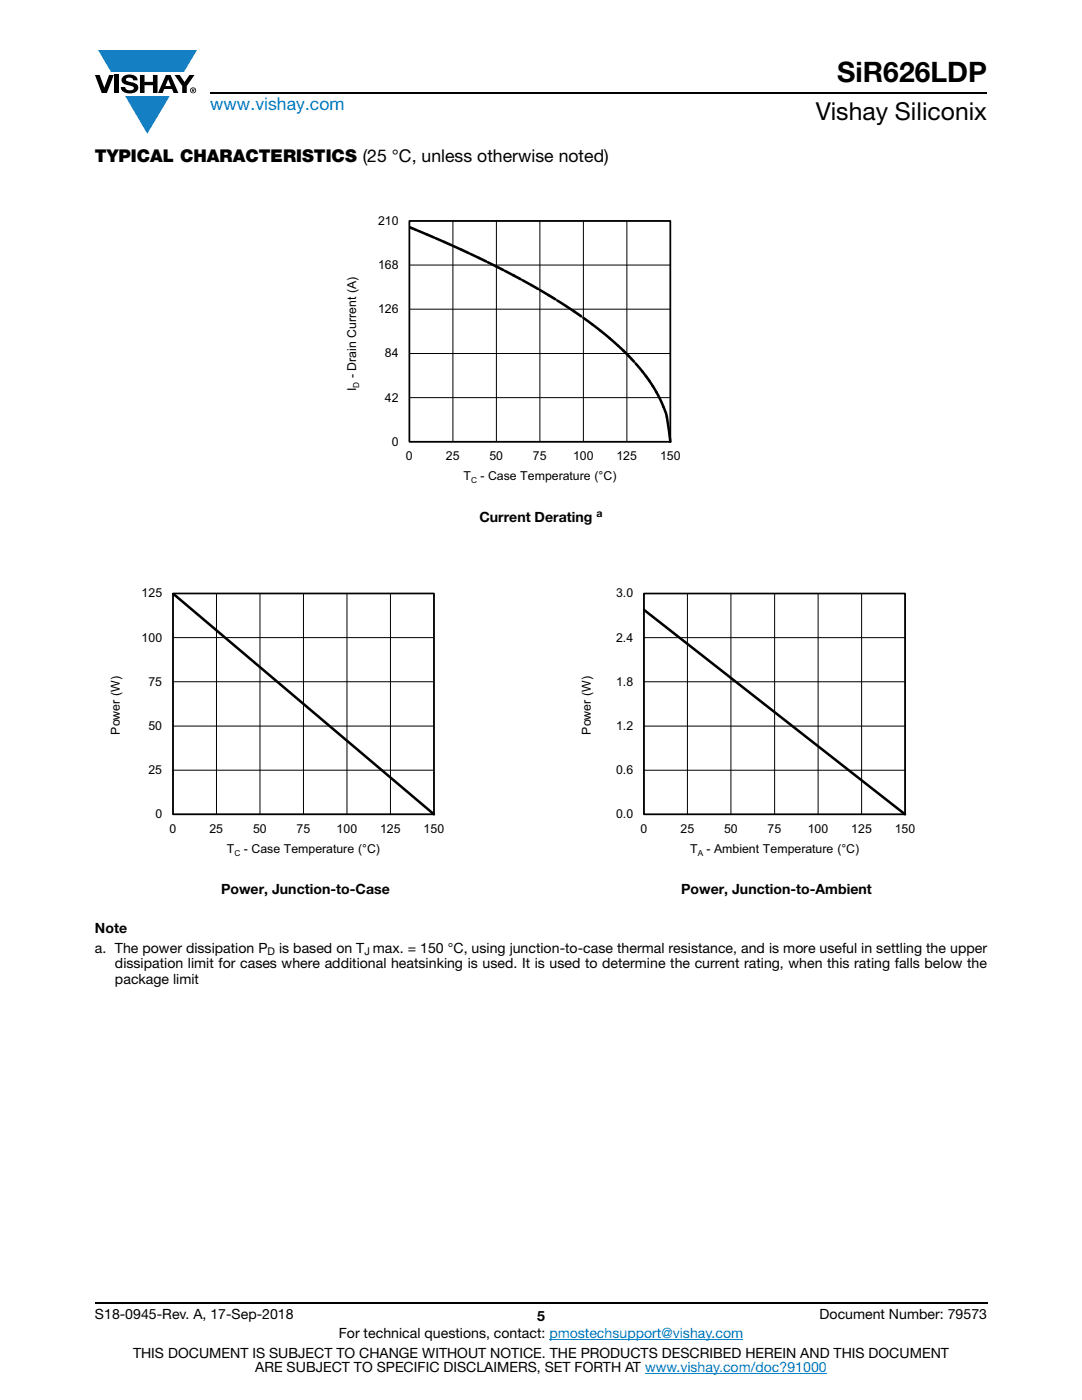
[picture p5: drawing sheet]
<svg xmlns="http://www.w3.org/2000/svg" width="216mm" height="279mm" viewBox="0 0 216 279" stroke-linecap="round" stroke-linejoin="round" font-family="sans-serif">
<defs><g id="words">
<text font-size="5.6" x="167.1" y="16.4">SiR626LDP</text>
<text font-size="4.9" x="162.8" y="24">Vishay Siliconix</text>
<text font-size="3.5" fill="#007ec4" x="42" y="21.9">www.vishay.com</text>
<text font-size="3.5" x="18.9" y="32.3">TYPICAL CHARACTERISTICS (25 °C, unless otherwise noted)</text>
<g font-size="2.8">
<text x="95.7" y="104.1">Current Derating</text>
<text x="44.1" y="178.5">Power, Junction-to-Case</text>
<text x="135.9" y="178.5">Power, Junction-to-Ambient</text>
<text x="18.9" y="186.2">Note</text>
<text x="18.9" y="190.1">a. The power dissipation P</text>
<text x="55.7" y="190.1">is based on T max. = 150 °C, using junction-to-case thermal resistance, and is more useful in settling the upper</text>
<text x="22.9" y="193.3">dissipation limit for cases where additional heatsinking is used. It is used to determine the current rating, when this rating falls below the</text>
<text x="22.9" y="196.4">package limit</text>
<text x="18.9" y="263.3">S18-0945-Rev. A, 17-Sep-2018</text>
<text x="107.2" y="263.6">5</text>
<text x="163.6" y="263.3">Document Number: 79573</text>
<text x="67.6" y="267.1">For technical questions, contact: pmostechsupport@vishay.com</text>
<text x="26.5" y="271">THIS DOCUMENT IS SUBJECT TO CHANGE WITHOUT NOTICE. THE PRODUCTS DESCRIBED HEREIN AND THIS DOCUMENT</text>
<text x="50.9" y="273.8">ARE SUBJECT TO SPECIFIC DISCLAIMERS, SET FORTH AT www.vishay.com/doc?91000</text>
</g>
<g font-size="2.5">
<text x="75.4" y="44.9">210</text>
<text x="75.4" y="53.7">168</text>
<text x="75.4" y="62.5">126</text>
<text x="76.8" y="71.3">84</text>
<text x="71.1" y="75.5" transform="rotate(-90 71.1 75.5)">- Drain Current (A)</text>
<text x="71.1" y="78" transform="rotate(-90 71.1 78)">I</text>
<text x="76.8" y="80.1">42</text>
<text x="78.2" y="89">0</text>
<text x="81" y="91.9">0</text>
<text x="89" y="91.9">25</text>
<text x="92.5" y="95.8">T</text>
<text x="95.9" y="95.8">- Case Temperature (°C)</text>
<text x="97.7" y="91.9">50</text>
<text x="106.3" y="91.9">75</text>
<text x="114.3" y="91.9">100</text>
<text x="123" y="91.9">125</text>
<text x="131.7" y="91.9">150</text>
<text x="28.3" y="119.2">125</text>
<text x="122.9" y="119.2">3.0</text>
<text x="28.3" y="128">100</text>
<text x="122.9" y="128">2.4</text>
<text x="29.6" y="136.9">75</text>
<text x="122.9" y="136.9">1.8</text>
<text x="23.9" y="146.6" transform="rotate(-90 23.9 146.6)">Power (W)</text>
<text x="29.6" y="145.7">50</text>
<text x="117.9" y="146.6" transform="rotate(-90 117.9 146.6)">Power (W)</text>
<text x="122.9" y="145.7">1.2</text>
<text x="29.6" y="154.5">25</text>
<text x="122.9" y="154.5">0.6</text>
<text x="31" y="163.3">0</text>
<text x="33.8" y="166.2">0</text>
<text x="41.8" y="166.2">25</text>
<text x="50.5" y="166.2">50</text>
<text x="59.2" y="166.2">75</text>
<text x="67.2" y="166.2">100</text>
<text x="75.8" y="166.2">125</text>
<text x="84.5" y="166.2">150</text>
<text x="122.9" y="163.3">0.0</text>
<text x="127.8" y="166.2">0</text>
<text x="135.8" y="166.2">25</text>
<text x="144.5" y="166.2">50</text>
<text x="153.2" y="166.2">75</text>
<text x="161.2" y="166.2">100</text>
<text x="169.9" y="166.2">125</text>
<text x="178.5" y="166.2">150</text>
<text x="45.3" y="170.1">T</text>
<text x="48.7" y="170.1">- Case Temperature (°C)</text>
<text x="137.7" y="170.1">T</text>
<text x="141" y="170.1">- Ambient Temperature (°C)</text>
</g>
<g font-size="2.1">
<text x="119" y="103.3">a</text>
<text x="53.4" y="190.6">D</text>
<text x="72.7" y="190.6">J</text>
</g>
<g font-size="1.7">
<text x="71.7" y="77.4" transform="rotate(-90 71.7 77.4)">D</text>
<text x="94" y="96.4">C</text>
<text x="46.8" y="170.7">C</text>
<text x="139.2" y="170.7">A</text>
</g>
</g></defs>
<g fill="#147fc3">
<path d="M19.6 10h19.7l-2.6 4.3h-1.1h-13.5z"/>
<path d="M25 19.2h8.9l-4.5 7.5z"/>
</g>
<g fill="#000">
<path d="M18.9 15h1l.9 2.5 1-2.5h.9l-1.4 3.6h-1zM22.9 15h.9v3.6h-.9zM24.6 15.3a2.1 2.1 0 0 1 2.8 .3l.1 .4h-.9a.79 .79 0 0 0-.7-.5 .79 .79 0 0 0-.8 .4l.3 .3 1 .2a1.08 1.08 0 0 1 1.2 1 1.08 1.08 0 0 1-1.1 1.2 1.73 1.73 0 0 1-2.4-1.2h.9a.96 .96 0 0 0 .8 .6 .96 .96 0 0 0 .9-.4 1.31 1.31 0 0 0-1.2-.6 1.03 1.03 0 0 1-1.1-.6 1.03 1.03 0 0 1 .2-1.1zM27.9 15h.9v1.3h1.7v-1.3h.9v3.6h-.9v-1.6h-1.7v1.6h-.9zM34.8 15h1.1l.9 1.4 1-1.4h1l-1.5 2.2v1.4h-.9v-1.4z"/>
<path d="M33.6 15.9l.5 1.3h-1.1zM33.1 15l-1.6 3.6h1l.3-.8h1.5l.3 .8h1l-1.6-3.6z"/>
<path d="M38.4 17.8h.2v.2h-.2zM38.3 17.7v.7h.1v-.3l.4 .3-.2-.3 .2-.2-.1-.2z"/>
<path d="M38.1 18a.46 .46 0 0 1 .9 0 .46 .46 0 0 1-.9 0zM37.9 18a.6 .6 0 0 0 1.2 0 .6 .6 0 0 0-1.2 0z"/>
</g>
<path d="M42 18.6h155M18.9 260h178.1" fill="none" stroke="#000" stroke-width=".36"/>
<path d="M109.6 267.3h38.7M128.7 274h36.3" fill="none" stroke="#007ec4" stroke-width=".2"/>
<path d="M66.1 39.5h83.7v59.9h-83.7z" fill="#fff"/>
<path d="M81.7 44.1h52.1v44.1h-52.1zM81.7 52.9h52.1M90.4 44.1v44.1M99.1 44.1v44.1M107.7 44.1v44.1M116.4 44.1v44.1M125.1 44.1v44.1M81.7 79.4h52.1M81.7 70.6h52.1M81.7 61.7h52.1" fill="none" stroke="#000" stroke-width=".2"/>
<path d="M81.7 44.1h52.1v44.1h-52.1z" fill="none" stroke="#000" stroke-width=".34"/>
<g fill="none" stroke="#000" stroke-width=".51">
<path d="M83.4 46l1.7 .8M86.9 47.5l1.7 .8M90.4 49.1l1.7 .7M93.8 50.7l1.8 .8M97.3 52.3l1.7 .9M100.8 54.1l1.7 .9M104.2 55.9l1.8 1M107.7 57.9l1.8 1M111.2 60l3.5 2.2M116.4 63.4l4.2 3.2 3.8 3.4M124.7 70.3l.7 .7M126.8 72.5l2.1 2.6"/>
<path d="M129.6 76a24.7 24.7 0 0 1 3.5 7.2M133.1 83.2l.7 5"/>
</g>
<g fill="none" stroke="#000" stroke-width=".53" stroke-dasharray="1.6 2.1">
<path d="M81.7 45.3l1.7 .7M85.1 46.8l1.8 .7M88.6 48.3l1.8 .8M92.1 49.8l1.7 .9M95.6 51.5l1.7 .8M99 53.2l1.8 .9M102.5 55l1.7 .9M106 56.9l1.7 1M109.5 58.9l1.7 1.1M114.7 62.2l1.7 1.2M124.4 70l.3 .3M125.4 71l1.4 1.5"/>
<path d="M128.9 75.1l.7 .9"/>
</g>
<path d="M18.9 113.9h83.7v59.9h-83.7z" fill="#fff"/>
<path d="M34.5 118.4h52.1v44.1h-52.1zM43.2 118.4v44.1M51.9 118.4v44.1M60.6 118.4v44.1M69.2 118.4v44.1M77.9 118.4v44.1M34.5 136.1h52.1M34.5 127.2h52.1M34.5 153.7h52.1M34.5 144.9h52.1" fill="none" stroke="#000" stroke-width=".2"/>
<path d="M34.5 118.4h52.1v44.1h-52.1z" fill="none" stroke="#000" stroke-width=".34"/>
<path d="M34.5 118.4l52.1 44.1" fill="none" stroke="#000" stroke-width=".51"/>
<path d="M112.9 113.9h83.7v59.9h-83.7z" fill="#fff"/>
<path d="M128.5 118.5h52.1v44h-52.1zM137.2 118.5v44M145.8 118.5v44M154.6 118.5v44M163.2 118.5v44M171.9 118.5v44M128.5 136.1h52.1M128.5 127.3h52.1M128.5 153.7h52.1M128.5 144.9h52.1" fill="none" stroke="#000" stroke-width=".2"/>
<path d="M128.5 118.4h52.1v44.1h-52.1z" fill="none" stroke="#000" stroke-width=".34"/>
<path d="M128.5 121.7l52.1 40.8" fill="none" stroke="#000" stroke-width=".51"/>
<use href="#words"/>
</svg>
